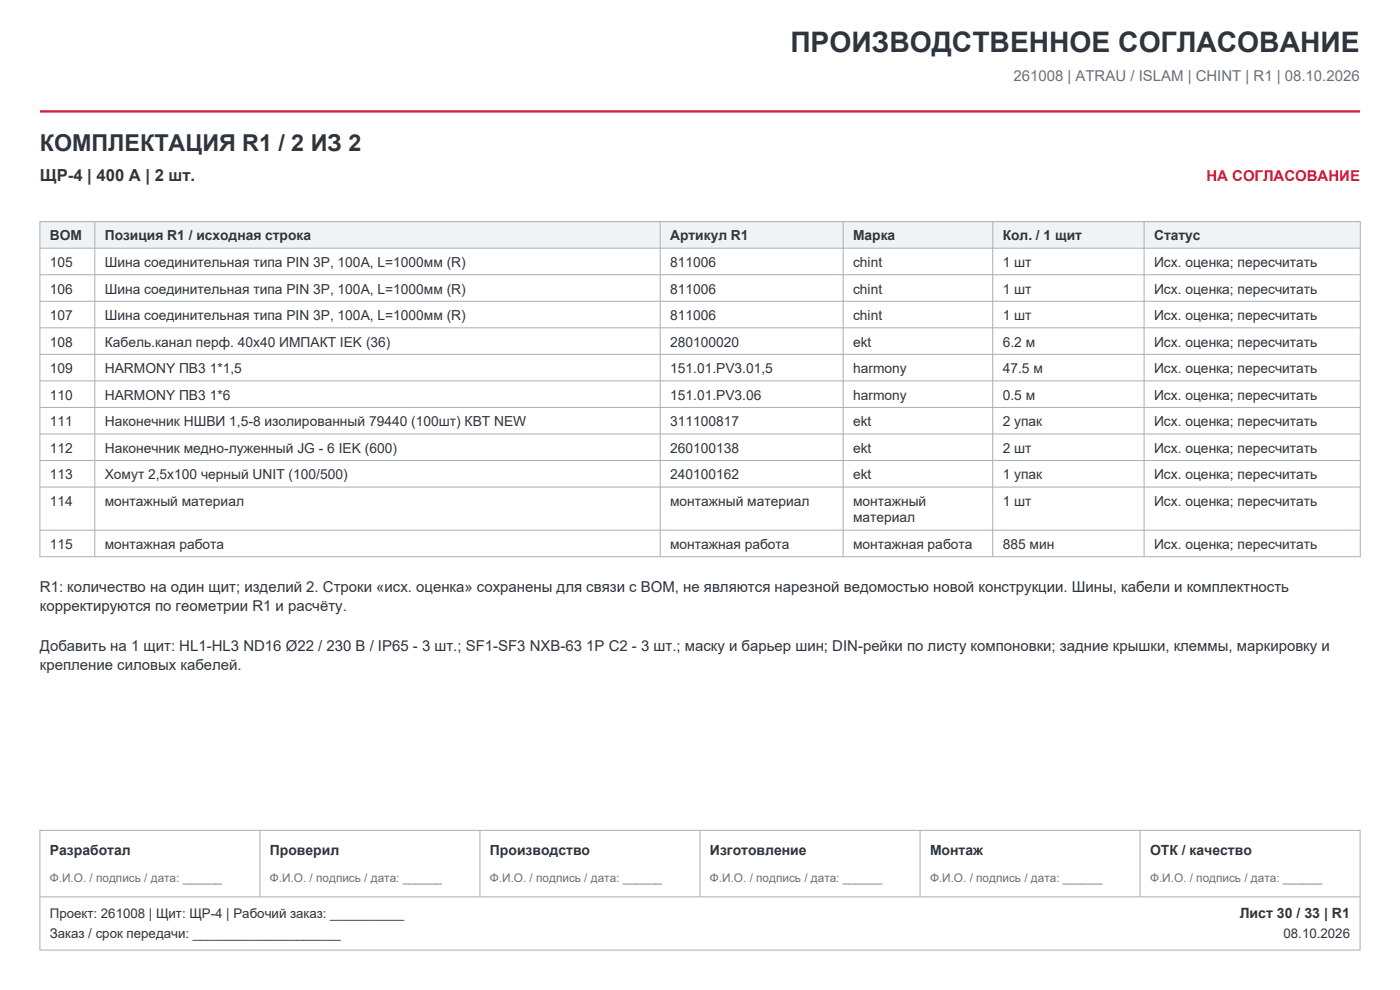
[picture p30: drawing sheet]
<svg xmlns="http://www.w3.org/2000/svg" width="297mm" height="210mm" viewBox="0 0 297 210" stroke-linecap="round" stroke-linejoin="round" font-family="sans-serif">
<defs><g id="words">
<text font-size="6" fill="#2f353c" x="167.7" y="10.9">ПРОИЗВОДСТВЕННОЕ СОГЛАСОВАНИЕ</text>
<text font-size="4.9" fill="#2f353c" x="8.5" y="32.1">КОМПЛЕКТАЦИЯ R1 / 2 ИЗ 2</text>
<text font-size="3.5" fill="#2f353c" x="8.5" y="38.5">ЩР-4 | 400 А | 2 шт.</text>
<text font-size="3.2" fill="#66717b" x="215" y="17.3">261008 | ATRАU / ISLAM | CHINT | R1 | 08.10.2026</text>
<text font-size="3.2" fill="#d11935" x="255.9" y="38.5">НА СОГЛАСОВАНИЕ</text>
<g font-size="3.2" fill="#2f353c">
<text x="8.5" y="125.5">R1: количество на один щит; изделий 2. Строки «исх. оценка» сохранены для связи с BOM, не являются нарезной ведомостью новой конструкции. Шины, кабели и комплектность</text>
<text x="8.5" y="129.6">корректируются по геометрии R1 и расчёту.</text>
<text x="8.5" y="138">Добавить на 1 щит: HL1-HL3 ND16 Ø22 / 230 В / IP65 - 3 шт.; SF1-SF3 NXB-63 1P C2 - 3 шт.; маску и барьер шин; DIN-рейки по листу компоновки; задние крышки, клеммы, маркировку и</text>
<text x="8.5" y="142.1">крепление силовых кабелей.</text>
</g>
<g font-size="3" fill="#2f353c">
<text x="10.6" y="181.4">Разработал</text>
<text x="57.3" y="181.4">Проверил</text>
<text x="103.9" y="181.4">Производство</text>
<text x="150.6" y="181.4">Изготовление</text>
<text x="197.3" y="181.4">Монтаж</text>
<text x="244" y="181.4">ОТК / качество</text>
<text x="263" y="194.8">Лист 30 / 33 | R1</text>
</g>
<g font-size="2.9" fill="#2f353c">
<text x="10.6" y="51">BOM</text>
<text x="22.2" y="51">Позиция R1 / исходная строка</text>
<text x="142.2" y="51">Артикул R1</text>
<text x="181" y="51">Марка</text>
<text x="212.7" y="51">Кол. / 1 щит</text>
<text x="244.8" y="51">Статус</text>
<text x="10.6" y="56.6">105</text>
<text x="22.2" y="56.6">Шина соединительная типа PIN 3P, 100А, L=1000мм (R)</text>
<text x="142.2" y="56.6">811006</text>
<text x="181" y="56.6">chint</text>
<text x="212.7" y="56.6">1 шт</text>
<text x="244.8" y="56.6">Исх. оценка; пересчитать</text>
<text x="10.6" y="62.3">106</text>
<text x="22.2" y="62.3">Шина соединительная типа PIN 3P, 100А, L=1000мм (R)</text>
<text x="142.2" y="62.3">811006</text>
<text x="181" y="62.3">chint</text>
<text x="212.7" y="62.3">1 шт</text>
<text x="244.8" y="62.3">Исх. оценка; пересчитать</text>
<text x="10.6" y="67.9">107</text>
<text x="22.2" y="67.9">Шина соединительная типа PIN 3P, 100А, L=1000мм (R)</text>
<text x="142.2" y="67.9">811006</text>
<text x="181" y="67.9">chint</text>
<text x="212.7" y="67.9">1 шт</text>
<text x="244.8" y="67.9">Исх. оценка; пересчитать</text>
<text x="10.6" y="73.5">108</text>
<text x="22.2" y="73.5">Кабель.канал перф. 40х40 ИМПАКТ IEK (36)</text>
<text x="142.2" y="73.5">280100020</text>
<text x="181" y="73.5">ekt</text>
<text x="212.7" y="73.5">6.2 м</text>
<text x="244.8" y="73.5">Исх. оценка; пересчитать</text>
<text x="10.6" y="79.2">109</text>
<text x="22.2" y="79.2">HARMONY ПВ3 1*1,5</text>
<text x="142.2" y="79.2">151.01.PV3.01,5</text>
<text x="181" y="79.2">harmony</text>
<text x="212.7" y="79.2">47.5 м</text>
<text x="244.8" y="79.2">Исх. оценка; пересчитать</text>
<text x="10.6" y="84.8">110</text>
<text x="22.2" y="84.8">HARMONY ПВ3 1*6</text>
<text x="142.2" y="84.8">151.01.PV3.06</text>
<text x="181" y="84.8">harmony</text>
<text x="212.7" y="84.8">0.5 м</text>
<text x="244.8" y="84.8">Исх. оценка; пересчитать</text>
<text x="10.6" y="90.4">111</text>
<text x="22.2" y="90.4">Наконечник НШВИ 1,5-8 изолированный 79440 (100шт) КВТ NEW</text>
<text x="142.2" y="90.4">311100817</text>
<text x="181" y="90.4">ekt</text>
<text x="212.7" y="90.4">2 упак</text>
<text x="244.8" y="90.4">Исх. оценка; пересчитать</text>
<text x="10.6" y="96">112</text>
<text x="10.6" y="101.7">113</text>
<text x="22.2" y="96">Наконечник медно-луженный JG - 6 IEK (600)</text>
<text x="22.2" y="101.7">Хомут 2,5х100 черный UNIT (100/500)</text>
<text x="142.2" y="96">260100138</text>
<text x="142.2" y="101.7">240100162</text>
<text x="181" y="96">ekt</text>
<text x="181" y="101.7">ekt</text>
<text x="212.7" y="96">2 шт</text>
<text x="212.7" y="101.7">1 упак</text>
<text x="244.8" y="96">Исх. оценка; пересчитать</text>
<text x="244.8" y="101.7">Исх. оценка; пересчитать</text>
<text x="10.6" y="107.3">114</text>
<text x="22.2" y="107.3">монтажный материал</text>
<text x="142.2" y="107.3">монтажный материал</text>
<text x="181" y="107.3">монтажный</text>
<text x="212.7" y="107.3">1 шт</text>
<text x="244.8" y="107.3">Исх. оценка; пересчитать</text>
<text x="181" y="110.8">материал</text>
<text x="10.6" y="116.5">115</text>
<text x="22.2" y="116.5">монтажная работа</text>
<text x="142.2" y="116.5">монтажная работа</text>
<text x="181" y="116.5">монтажная работа</text>
<text x="212.7" y="116.5">885 мин</text>
<text x="244.8" y="116.5">Исх. оценка; пересчитать</text>
</g>
<g font-size="2.8" fill="#2f353c">
<text x="10.6" y="194.8">Проект: 261008 | Щит: ЩР-4 | Рабочий заказ: __________</text>
<text x="10.6" y="199.1">Заказ / срок передачи: ____________________</text>
<text x="272.3" y="199.1">08.10.2026</text>
</g>
<g font-size="2.5" fill="#66717b">
<text x="10.6" y="187.1">Ф.И.О. / подпись / дата: ______</text>
<text x="57.3" y="187.1">Ф.И.О. / подпись / дата: ______</text>
<text x="103.9" y="187.1">Ф.И.О. / подпись / дата: ______</text>
<text x="150.6" y="187.1">Ф.И.О. / подпись / дата: ______</text>
<text x="197.3" y="187.1">Ф.И.О. / подпись / дата: ______</text>
<text x="244" y="187.1">Ф.И.О. / подпись / дата: ______</text>
</g>
</g></defs>
<path d="M8.5 23.6h280" fill="none" stroke="#d11935" stroke-width=".49"/>
<path d="M8.5 176.1h280v25.4h-280z" fill-rule="evenodd" fill="#fff" stroke="#a7b0b7" stroke-width=".21"/>
<path d="M55.1 176.1v14.1M101.8 176.1v14.1M148.5 176.1v14.1M195.2 176.1v14.1M241.9 176.1v14.1M8.5 190.2h280" fill="none" stroke="#a7b0b7" stroke-width=".21"/>
<path d="M8.5 47h280.1v5.6h-280.1z" fill-rule="evenodd" fill="#f0f3f5"/>
<g fill="none" stroke="#a7b0b7" stroke-width=".21">
<path d="M8.5 47h280.1v71.1h-280.1zM8.5 52.6h280.1M8.5 58.3h280.1M20.1 47v71.1M140.1 47v71.1M178.9 47v71.1M210.6 47v71.1M242.7 47v71.1M8.5 63.9h280.1M8.5 69.5h280.1M8.5 75.2h280.1M8.5 80.8h280.1"/>
<path d="M8.5 86.4h280.1M8.5 92.1h280.1M8.5 97.7h280.1M8.5 103.3h280.1M8.5 112.5h280.1"/>
</g>
<use href="#words"/>
</svg>
